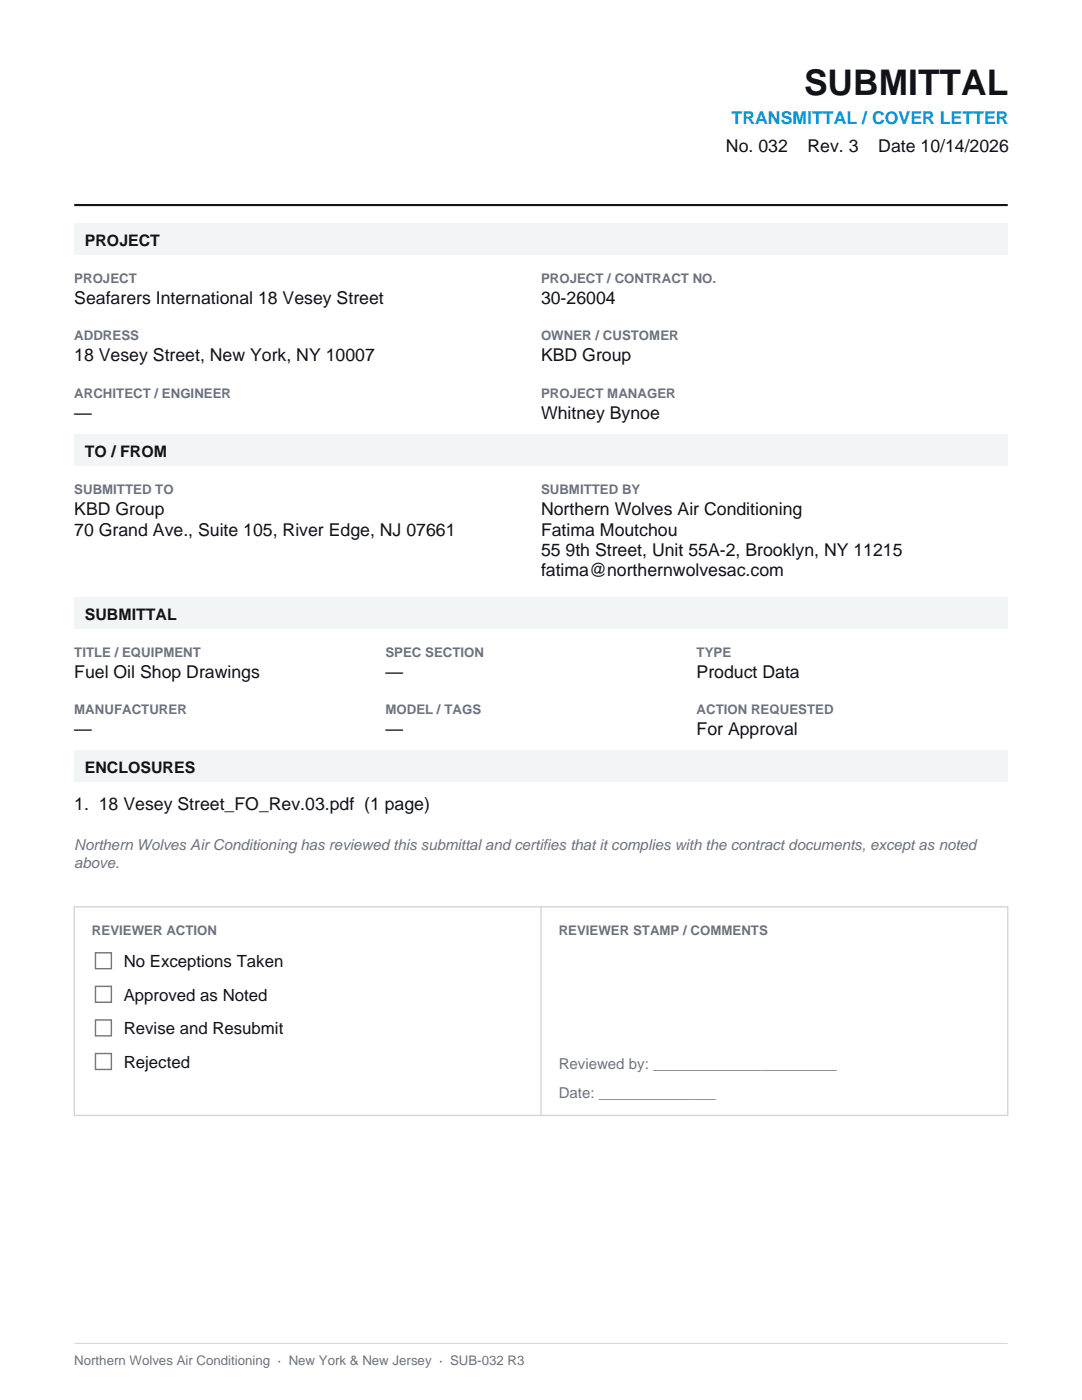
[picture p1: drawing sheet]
<svg xmlns="http://www.w3.org/2000/svg" width="216mm" height="279mm" viewBox="0 0 216 279" stroke-linecap="round" stroke-linejoin="round" font-family="sans-serif">
<defs><g id="words">
<text font-size="7.1" fill="#111318" x="160.4" y="19.1">SUBMITTAL</text>
<text font-size="3.5" fill="#0696d7" x="146" y="24.7">TRANSMITTAL / COVER LETTER</text>
<g font-size="3.5" fill="#111318">
<text x="144.9" y="30.3">No. 032</text>
<text x="161.1" y="30.3">Rev. 3</text>
<text x="175.2" y="30.3">Date 10/14/2026</text>
<text x="14.8" y="60.7">Seafarers International 18 Vesey Street</text>
<text x="107.9" y="60.7">30-26004</text>
<text x="14.8" y="72.1">18 Vesey Street, New York, NY 10007</text>
<text x="107.9" y="72.1">KBD Group</text>
<text x="14.8" y="83.6">—</text>
<text x="107.9" y="83.6">Whitney Bynoe</text>
<text x="14.8" y="102.8">KBD Group</text>
<text x="14.8" y="106.9">70 Grand Ave., Suite 105, River Edge, NJ 07661</text>
<text x="107.9" y="102.8">Northern Wolves Air Conditioning</text>
<text x="107.9" y="106.9">Fatima Moutchou</text>
<text x="107.9" y="110.9">55 9th Street, Unit 55A-2, Brooklyn, NY 11215</text>
<text x="107.9" y="115">fatima@northernwolvesac.com</text>
<text x="14.8" y="135.3">Fuel Oil Shop Drawings</text>
<text x="76.9" y="135.3">—</text>
<text x="139" y="135.3">Product Data</text>
<text x="14.8" y="146.8">—</text>
<text x="76.9" y="146.8">—</text>
<text x="139" y="146.8">For Approval</text>
<text x="14.8" y="161.7">1. 18 Vesey Street_FO_Rev.03.pdf (1 page)</text>
</g>
<g font-size="3.4" fill="#111318">
<text x="24.7" y="193">No Exceptions Taken</text>
<text x="24.7" y="199.7">Approved as Noted</text>
<text x="24.7" y="206.4">Revise and Resubmit</text>
<text x="24.7" y="213.1">Rejected</text>
</g>
<g font-size="3.2" fill="#111318">
<text x="16.9" y="49">PROJECT</text>
<text x="16.9" y="91.2">TO / FROM</text>
<text x="16.9" y="123.6">SUBMITTAL</text>
<text x="16.9" y="154.3">ENCLOSURES</text>
</g>
<g font-size="3" fill="#6b7280">
<text x="14.8" y="169.7">Northern Wolves Air Conditioning has reviewed this submittal and certifies that it complies with the contract documents, except as noted</text>
<text x="14.8" y="173.1">above.</text>
<text x="111.5" y="213.4">Reviewed by: ______________________</text>
<text x="111.5" y="219.1">Date: ______________</text>
</g>
<g font-size="2.6" fill="#6b7280">
<text x="14.8" y="56.4">PROJECT</text>
<text x="107.9" y="56.4">PROJECT / CONTRACT NO.</text>
<text x="14.8" y="67.9">ADDRESS</text>
<text x="107.9" y="67.9">OWNER / CUSTOMER</text>
<text x="14.8" y="79.4">ARCHITECT / ENGINEER</text>
<text x="107.9" y="79.4">PROJECT MANAGER</text>
<text x="14.8" y="98.6">SUBMITTED TO</text>
<text x="107.9" y="98.6">SUBMITTED BY</text>
<text x="14.8" y="131.1">TITLE / EQUIPMENT</text>
<text x="76.9" y="131.1">SPEC SECTION</text>
<text x="139" y="131.1">TYPE</text>
<text x="14.8" y="142.5">MANUFACTURER</text>
<text x="76.9" y="142.5">MODEL / TAGS</text>
<text x="139" y="142.5">ACTION REQUESTED</text>
<text x="18.3" y="186.6">REVIEWER ACTION</text>
<text x="111.5" y="186.6">REVIEWER STAMP / COMMENTS</text>
<text x="14.8" y="272.3">Northern Wolves Air Conditioning · New York &amp; New Jersey · SUB-032 R3</text>
</g>
</g></defs>
<path d="M14.8 40.9h186.3" fill="none" stroke="#121217" stroke-width=".42"/>
<g fill="#f2f5f5">
<path d="M14.8 44.4h186.3v6.4h-186.3z"/>
<path d="M14.8 86.6h186.3v6.4h-186.3z"/>
<path d="M14.8 119.1h186.3v6.3h-186.3z"/>
<path d="M14.8 149.8h186.3v6.3h-186.3z"/>
</g>
<path d="M14.8 181h186.3v41.6h-186.3zM107.9 181v41.6" fill="none" stroke="#d1d6db" stroke-width=".28"/>
<path d="M19 190.1h3.2v3.2h-3.2zM19 196.8h3.2v3.2h-3.2zM19 203.6h3.2v3.1h-3.2zM19 210.3h3.2v3.1h-3.2z" fill="none" stroke="#787878" stroke-width=".28"/>
<path d="M14.8 268.1h186.3" fill="none" stroke="#d1d6db" stroke-width=".2"/>
<use href="#words"/>
</svg>
